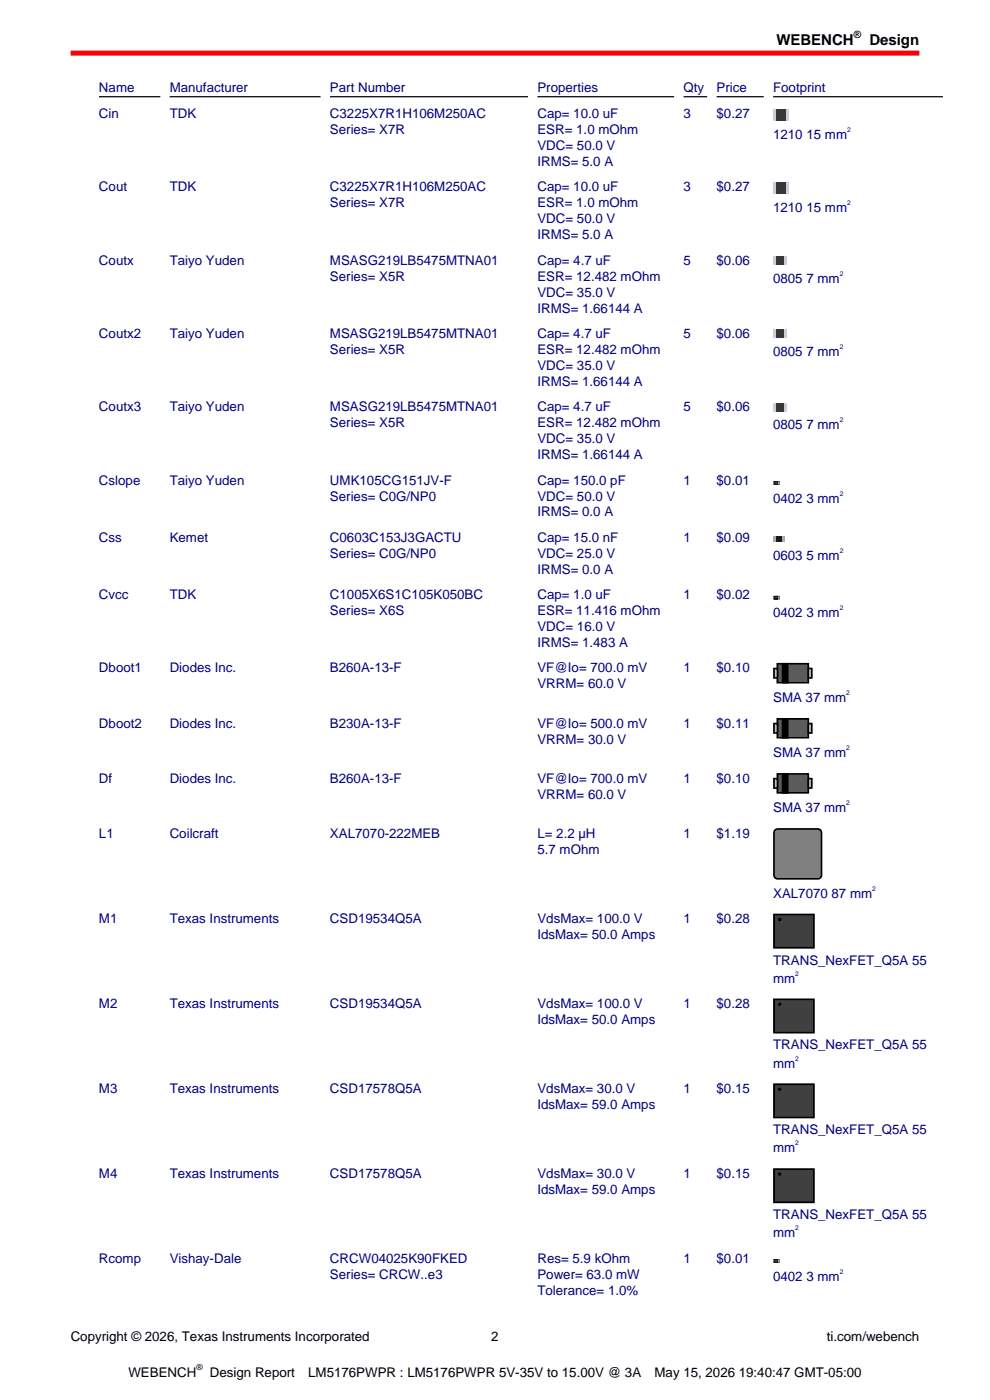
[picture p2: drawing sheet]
<svg xmlns="http://www.w3.org/2000/svg" width="210mm" height="297mm" viewBox="0 0 210 297" stroke-linecap="round" stroke-linejoin="round" font-family="sans-serif">
<defs><g id="words">
<g font-size="3.2">
<text x="164.7" y="9.6">WEBENCH</text>
<text x="184.4" y="9.6">Design</text>
</g>
<g font-size="2.8" fill="#000080">
<text x="21" y="19.4">Name</text>
<text x="36" y="19.4">Manufacturer</text>
<text x="70" y="19.4">Part Number</text>
<text x="114" y="19.4">Properties</text>
<text x="145" y="19.4">Qty</text>
<text x="152" y="19.4">Price</text>
<text x="164" y="19.4">Footprint</text>
<text x="21" y="25.1">Cin</text>
<text x="36" y="25.1">TDK</text>
<text x="70" y="25.1">C3225X7R1H106M250AC</text>
<text x="70" y="28.5">Series= X7R</text>
<text x="114" y="25.1">Cap= 10.0 uF</text>
<text x="114" y="28.5">ESR= 1.0 mOhm</text>
<text x="145" y="25.1">3</text>
<text x="152" y="25.1">$0.27</text>
<text x="164" y="29.4">1210 15 mm</text>
<text x="114" y="31.8">VDC= 50.0 V</text>
<text x="114" y="35.2">IRMS= 5.0 A</text>
<text x="21" y="40.6">Cout</text>
<text x="36" y="40.6">TDK</text>
<text x="70" y="40.6">C3225X7R1H106M250AC</text>
<text x="114" y="40.6">Cap= 10.0 uF</text>
<text x="145" y="40.6">3</text>
<text x="152" y="40.6">$0.27</text>
<text x="70" y="44">Series= X7R</text>
<text x="114" y="44">ESR= 1.0 mOhm</text>
<text x="114" y="47.4">VDC= 50.0 V</text>
<text x="164" y="44.9">1210 15 mm</text>
<text x="114" y="50.8">IRMS= 5.0 A</text>
<text x="21" y="56.2">Coutx</text>
<text x="36" y="56.2">Taiyo Yuden</text>
<text x="70" y="56.2">MSASG219LB5475MTNA01</text>
<text x="70" y="59.5">Series= X5R</text>
<text x="114" y="56.2">Cap= 4.7 uF</text>
<text x="114" y="59.5">ESR= 12.482 mOhm</text>
<text x="145" y="56.2">5</text>
<text x="152" y="56.2">$0.06</text>
<text x="114" y="62.9">VDC= 35.0 V</text>
<text x="164" y="60">0805 7 mm</text>
<text x="21" y="71.7">Coutx2</text>
<text x="36" y="71.7">Taiyo Yuden</text>
<text x="70" y="71.7">MSASG219LB5475MTNA01</text>
<text x="114" y="66.3">IRMS= 1.66144 A</text>
<text x="114" y="71.7">Cap= 4.7 uF</text>
<text x="145" y="71.7">5</text>
<text x="152" y="71.7">$0.06</text>
<text x="70" y="75.1">Series= X5R</text>
<text x="114" y="75.1">ESR= 12.482 mOhm</text>
<text x="164" y="75.6">0805 7 mm</text>
<text x="114" y="78.5">VDC= 35.0 V</text>
<text x="114" y="81.9">IRMS= 1.66144 A</text>
<text x="21" y="87.2">Coutx3</text>
<text x="36" y="87.2">Taiyo Yuden</text>
<text x="70" y="87.2">MSASG219LB5475MTNA01</text>
<text x="114" y="87.2">Cap= 4.7 uF</text>
<text x="145" y="87.2">5</text>
<text x="152" y="87.2">$0.06</text>
<text x="70" y="90.6">Series= X5R</text>
<text x="114" y="90.6">ESR= 12.482 mOhm</text>
<text x="114" y="94">VDC= 35.0 V</text>
<text x="164" y="91.1">0805 7 mm</text>
<text x="114" y="97.4">IRMS= 1.66144 A</text>
<text x="21" y="102.8">Cslope</text>
<text x="36" y="102.8">Taiyo Yuden</text>
<text x="70" y="102.8">UMK105CG151JV-F</text>
<text x="70" y="106.2">Series= C0G/NP0</text>
<text x="114" y="102.8">Cap= 150.0 pF</text>
<text x="114" y="106.2">VDC= 50.0 V</text>
<text x="145" y="102.8">1</text>
<text x="152" y="102.8">$0.01</text>
<text x="164" y="106.6">0402 3 mm</text>
<text x="114" y="109.6">IRMS= 0.0 A</text>
<text x="21" y="115">Css</text>
<text x="36" y="115">Kemet</text>
<text x="70" y="115">C0603C153J3GACTU</text>
<text x="70" y="118.3">Series= C0G/NP0</text>
<text x="114" y="115">Cap= 15.0 nF</text>
<text x="114" y="118.3">VDC= 25.0 V</text>
<text x="145" y="115">1</text>
<text x="152" y="115">$0.09</text>
<text x="164" y="118.8">0603 5 mm</text>
<text x="114" y="121.7">IRMS= 0.0 A</text>
<text x="21" y="127.1">Cvcc</text>
<text x="36" y="127.1">TDK</text>
<text x="70" y="127.1">C1005X6S1C105K050BC</text>
<text x="70" y="130.5">Series= X6S</text>
<text x="114" y="127.1">Cap= 1.0 uF</text>
<text x="114" y="130.5">ESR= 11.416 mOhm</text>
<text x="145" y="127.1">1</text>
<text x="152" y="127.1">$0.02</text>
<text x="164" y="131">0402 3 mm</text>
<text x="114" y="133.9">VDC= 16.0 V</text>
<text x="114" y="137.3">IRMS= 1.483 A</text>
<text x="21" y="142.7">Dboot1</text>
<text x="36" y="142.7">Diodes Inc.</text>
<text x="70" y="142.7">B260A-13-F</text>
<text x="114" y="142.7">VF@Io= 700.0 mV</text>
<text x="145" y="142.7">1</text>
<text x="152" y="142.7">$0.10</text>
<text x="114" y="146">VRRM= 60.0 V</text>
<text x="164" y="149">SMA 37 mm</text>
<text x="21" y="154.3">Dboot2</text>
<text x="36" y="154.3">Diodes Inc.</text>
<text x="70" y="154.3">B230A-13-F</text>
<text x="114" y="154.3">VF@Io= 500.0 mV</text>
<text x="145" y="154.3">1</text>
<text x="152" y="154.3">$0.11</text>
<text x="114" y="157.7">VRRM= 30.0 V</text>
<text x="164" y="160.6">SMA 37 mm</text>
<text x="21" y="166">Df</text>
<text x="36" y="166">Diodes Inc.</text>
<text x="70" y="166">B260A-13-F</text>
<text x="114" y="166">VF@Io= 700.0 mV</text>
<text x="145" y="166">1</text>
<text x="152" y="166">$0.10</text>
<text x="114" y="169.4">VRRM= 60.0 V</text>
<text x="164" y="172.3">SMA 37 mm</text>
<text x="21" y="177.7">L1</text>
<text x="36" y="177.7">Coilcraft</text>
<text x="70" y="177.7">XAL7070-222MEB</text>
<text x="114" y="177.7">L= 2.2 µH</text>
<text x="145" y="177.7">1</text>
<text x="152" y="177.7">$1.19</text>
<text x="114" y="181.1">5.7 mOhm</text>
<text x="164" y="190.5">XAL7070 87 mm</text>
<text x="21" y="195.9">M1</text>
<text x="36" y="195.9">Texas Instruments</text>
<text x="70" y="195.9">CSD19534Q5A</text>
<text x="114" y="195.9">VdsMax= 100.0 V</text>
<text x="145" y="195.9">1</text>
<text x="152" y="195.9">$0.28</text>
<text x="114" y="199.2">IdsMax= 50.0 Amps</text>
<text x="164" y="204.6">TRANS_NexFET_Q5A 55</text>
<text x="164" y="208.5">mm</text>
<text x="21" y="213.9">M2</text>
<text x="36" y="213.9">Texas Instruments</text>
<text x="70" y="213.9">CSD19534Q5A</text>
<text x="114" y="213.9">VdsMax= 100.0 V</text>
<text x="145" y="213.9">1</text>
<text x="152" y="213.9">$0.28</text>
<text x="114" y="217.2">IdsMax= 50.0 Amps</text>
<text x="164" y="222.6">TRANS_NexFET_Q5A 55</text>
<text x="164" y="226.5">mm</text>
<text x="21" y="231.9">M3</text>
<text x="36" y="231.9">Texas Instruments</text>
<text x="70" y="231.9">CSD17578Q5A</text>
<text x="114" y="231.9">VdsMax= 30.0 V</text>
<text x="145" y="231.9">1</text>
<text x="152" y="231.9">$0.15</text>
<text x="114" y="235.2">IdsMax= 59.0 Amps</text>
<text x="164" y="240.6">TRANS_NexFET_Q5A 55</text>
<text x="164" y="244.5">mm</text>
<text x="21" y="249.9">M4</text>
<text x="36" y="249.9">Texas Instruments</text>
<text x="70" y="249.9">CSD17578Q5A</text>
<text x="114" y="249.9">VdsMax= 30.0 V</text>
<text x="145" y="249.9">1</text>
<text x="152" y="249.9">$0.15</text>
<text x="114" y="253.3">IdsMax= 59.0 Amps</text>
<text x="164" y="258.6">TRANS_NexFET_Q5A 55</text>
<text x="164" y="262.5">mm</text>
<text x="21" y="267.9">Rcomp</text>
<text x="36" y="267.9">Vishay-Dale</text>
<text x="70" y="267.9">CRCW04025K90FKED</text>
<text x="114" y="267.9">Res= 5.9 kOhm</text>
<text x="145" y="267.9">1</text>
<text x="152" y="267.9">$0.01</text>
<text x="70" y="271.3">Series= CRCW..e3</text>
<text x="114" y="271.3">Power= 63.0 mW</text>
<text x="114" y="274.6">Tolerance= 1.0%</text>
<text x="164" y="271.7">0402 3 mm</text>
</g>
<g font-size="2.8">
<text x="15" y="284.4">Copyright © 2026, Texas Instruments Incorporated</text>
<text x="104.2" y="284.4">2</text>
<text x="175.4" y="284.4">ti.com/webench</text>
<text x="27.2" y="292">WEBENCH</text>
<text x="44.5" y="292">Design Report</text>
<text x="65.4" y="292">LM5176PWPR : LM5176PWPR 5V-35V to 15.00V @ 3A</text>
<text x="138.8" y="292">May 15, 2026 19:40:47 GMT-05:00</text>
</g>
<text font-size="2.1" x="181.1" y="8">®</text>
<text font-size="1.8" x="41.7" y="290.6">®</text>
<g font-size="1.4" fill="#000080">
<text x="179.7" y="27.9">2</text>
<text x="179.7" y="43.5">2</text>
<text x="178.1" y="58.5">2</text>
<text x="178.1" y="74.1">2</text>
<text x="178.1" y="89.6">2</text>
<text x="178.1" y="105.2">2</text>
<text x="178.1" y="117.3">2</text>
<text x="178.1" y="129.5">2</text>
<text x="179.5" y="147.5">2</text>
<text x="179.5" y="159.2">2</text>
<text x="179.5" y="170.8">2</text>
<text x="185" y="189">2</text>
<text x="168.7" y="207">2</text>
<text x="168.7" y="225">2</text>
<text x="168.7" y="243">2</text>
<text x="168.7" y="261">2</text>
<text x="178.1" y="270.2">2</text>
</g>
</g></defs>
<path d="M15 11.3h180" fill="none" stroke="#f00" stroke-width="1.1" stroke-linecap="butt"/>
<path d="M16 20.5h3" fill="none" stroke="#fff" stroke-width=".26"/>
<path d="M21 20.5h13M36 20.5h32M70 20.5h42M114 20.5h29M145 20.5h5M152 20.5h10M164 20.5h36" fill="none" stroke="#000" stroke-width=".26"/>
<path d="M164 23h3.2v2.6h-3.2z" fill="#cbcbcb"/>
<path d="M164.6 23h2v2.6h-2z" fill="#363636"/>
<path d="M164 38.6h3.2v2.5h-3.2z" fill="#cbcbcb"/>
<path d="M164.6 38.6h2v2.5h-2z" fill="#363636"/>
<path d="M164 54.4h2.8v1.8h-2.8z" fill="#cbcbcb"/>
<path d="M164.6 54.4h1.6v1.8h-1.6z" fill="#363636"/>
<path d="M164 69.9h2.8v1.8h-2.8z" fill="#cbcbcb"/>
<path d="M164.6 69.9h1.6v1.8h-1.6z" fill="#363636"/>
<path d="M164 85.5h2.8v1.7h-2.8z" fill="#cbcbcb"/>
<path d="M164.6 85.5h1.6v1.7h-1.6z" fill="#363636"/>
<path d="M164 102.1h1.4v.7h-1.4z" fill="#cbcbcb"/>
<path d="M164.4 102.1h.7v.7h-.7z" fill="#363636"/>
<g fill="#000">
<path d="M164.4 102.2h.6v.5h-.6zM164.4 102.1v.7h.7v-.7z"/>
<path d="M164.1 102.2h1.2v.5h-1.2zM164 102.1v.7h1.4v-.7z"/>
</g>
<path d="M164 113.8h2.4v1.2h-2.4z" fill="#b3b3b3"/>
<path d="M164.6 113.8h1.2v1.2h-1.2z" fill="#1a1a1a"/>
<path d="M164 126.4h1.4v.7h-1.4z" fill="#cbcbcb"/>
<path d="M164.4 126.4h.7v.7h-.7z" fill="#363636"/>
<g fill="#000">
<path d="M164.4 126.5h.6v.5h-.6zM164.4 126.4v.7h.7v-.7z"/>
<path d="M164.1 126.5h1.2v.5h-1.2zM164 126.4v.7h1.4v-.7z"/>
</g>
<path d="M164.9 140.8h6.6v4h-6.6z" fill="#5b5b5b"/>
<path d="M164.9 140.8h6.6v4h-6.6z" fill="none" stroke="#000" stroke-width=".35"/>
<path d="M164.2 141.8h.7v2h-.7z" fill="#c6c6c6"/>
<path d="M164.2 141.8h.7v2h-.7z" fill="none" stroke="#000" stroke-width=".35"/>
<path d="M171.5 141.8h.7v2h-.7z" fill="#c6c6c6"/>
<path d="M166 140.8h1.1v4h-1.1zM171.5 141.8h.7v2h-.7z" fill="none" stroke="#000" stroke-width=".35"/>
<path d="M166 140.8h1.1v4h-1.1z" fill="#000"/>
<path d="M164.9 152.5h6.6v4h-6.6z" fill="#5b5b5b"/>
<path d="M164.9 152.5h6.6v4h-6.6z" fill="none" stroke="#000" stroke-width=".35"/>
<path d="M164.2 153.5h.7v2h-.7z" fill="#c6c6c6"/>
<path d="M164.2 153.5h.7v2h-.7z" fill="none" stroke="#000" stroke-width=".35"/>
<path d="M171.5 153.5h.7v2h-.7z" fill="#c6c6c6"/>
<path d="M166 152.5h1.1v4h-1.1zM171.5 153.5h.7v2h-.7z" fill="none" stroke="#000" stroke-width=".35"/>
<path d="M166 152.5h1.1v4h-1.1z" fill="#000"/>
<path d="M164.9 164.2h6.6v4h-6.6z" fill="#5b5b5b"/>
<path d="M164.9 164.2h6.6v4h-6.6z" fill="none" stroke="#000" stroke-width=".35"/>
<path d="M164.2 165.2h.7v2h-.7z" fill="#c6c6c6"/>
<path d="M164.2 165.2h.7v2h-.7z" fill="none" stroke="#000" stroke-width=".35"/>
<path d="M171.5 165.2h.7v2h-.7z" fill="#c6c6c6"/>
<path d="M166 164.2h1.1v4h-1.1zM171.5 165.2h.7v2h-.7z" fill="none" stroke="#000" stroke-width=".35"/>
<path d="M166 164.2h1.1v4h-1.1z" fill="#000"/>
<path d="M164.4 176.1l.6-.2h8.5a.8 .8 0 0 1 .8 .8v8.9a.8 .8 0 0 1-.8 .8h-8.5a.8 .8 0 0 1-.8-.8v-8.9z" fill="#808080"/>
<path d="M164.4 176.1l.6-.2h8.5a.8 .8 0 0 1 .8 .8v8.9a.8 .8 0 0 1-.8 .8h-8.5a.8 .8 0 0 1-.8-.8v-8.9z" fill="none" stroke="#000" stroke-width=".35"/>
<path d="M164.2 194h8.4v7.1h-8.4z" fill="#404040"/>
<g fill="none" stroke="#000" stroke-width=".35">
<path d="M164.2 194h8.4v7.1h-8.4z"/>
<circle cx="165.4" cy="195.1" r=".18"/>
</g>
<path d="M164.2 212h8.4v7.1h-8.4z" fill="#404040"/>
<g fill="none" stroke="#000" stroke-width=".35">
<path d="M164.2 212h8.4v7.1h-8.4z"/>
<circle cx="165.4" cy="213.1" r=".18"/>
</g>
<path d="M164.2 230h8.4v7.1h-8.4z" fill="#404040"/>
<g fill="none" stroke="#000" stroke-width=".35">
<path d="M164.2 230h8.4v7.1h-8.4z"/>
<circle cx="165.4" cy="231.1" r=".18"/>
</g>
<path d="M164.2 248h8.4v7.1h-8.4z" fill="#404040"/>
<g fill="none" stroke="#000" stroke-width=".35">
<path d="M164.2 248h8.4v7.1h-8.4z"/>
<circle cx="165.4" cy="249.1" r=".18"/>
</g>
<path d="M164 267.2h1.4v.7h-1.4z" fill="#cbcbcb"/>
<path d="M164.4 267.2h.7v.7h-.7z" fill="#363636"/>
<g fill="#000">
<path d="M164.4 267.3h.6v.5h-.6zM164.4 267.2v.7h.7v-.7z"/>
<path d="M164.1 267.3h1.2v.5h-1.2zM164 267.2v.7h1.4v-.7z"/>
</g>
<use href="#words"/>
</svg>
